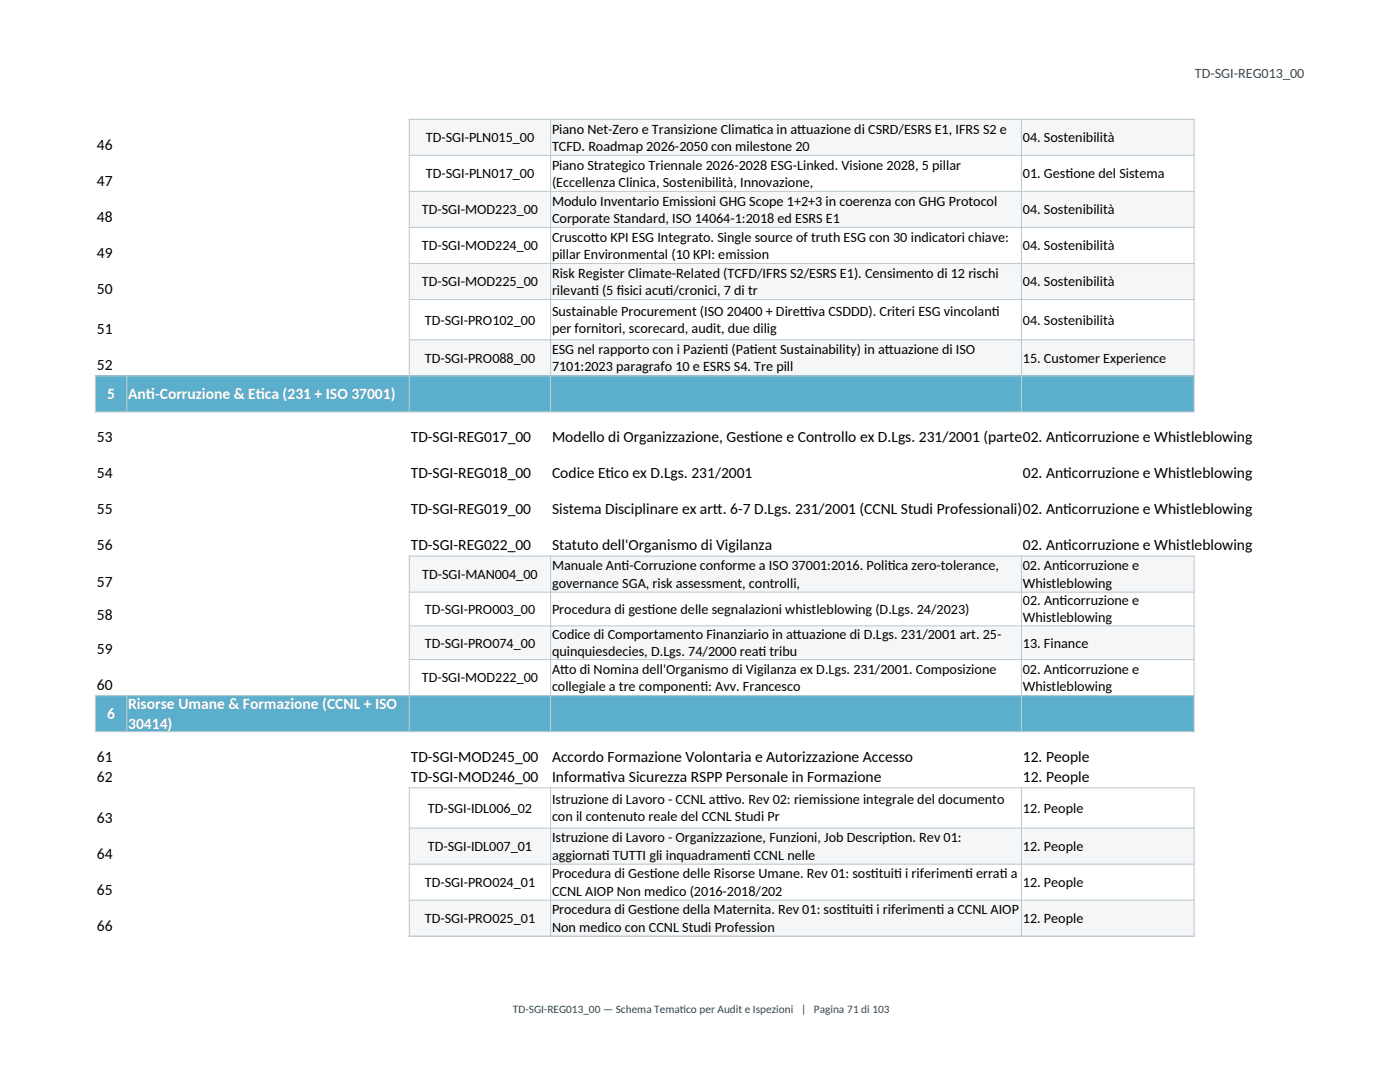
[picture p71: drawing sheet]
<svg xmlns="http://www.w3.org/2000/svg" width="279mm" height="216mm" viewBox="0 0 279 216" stroke-linecap="round" stroke-linejoin="round" font-family="sans-serif">
<defs><g id="words">
<g font-size="3.1">
<text x="19.3" y="29.9">46</text>
<text x="19.3" y="37.1">47</text>
<text x="19.3" y="44.3">48</text>
<text x="19.3" y="51.5">49</text>
<text x="19.3" y="58.6">50</text>
<text x="19.3" y="66.7">51</text>
<text x="19.3" y="73.9">52</text>
<text x="19.3" y="88.3">53</text>
<text x="82" y="88.3">TD-SGI-REG017_00</text>
<text x="110.2" y="88.3">Modello di Organizzazione, Gest</text>
<text x="149.7" y="88.3">ione e Controllo ex D.Lgs. 231/2001 (parte02. Ant</text>
<text x="212.2" y="88.3">icorruzione e Whistleblowing</text>
<text x="19.3" y="95.5">54</text>
<text x="82" y="95.5">TD-SGI-REG018_00</text>
<text x="110.2" y="95.5">Codice Et</text>
<text x="120.9" y="95.5">ico ex D.Lgs. 231/2001</text>
<text x="204.1" y="95.5">02. Ant</text>
<text x="212.2" y="95.5">icorruzione e Whistleblowing</text>
<text x="19.3" y="102.6">55</text>
<text x="82" y="102.6">TD-SGI-REG019_00</text>
<text x="110.2" y="102.6">Sistema Disciplinare ex art</text>
<text x="142.3" y="102.6">t. 6-7 D.Lgs. 231/2001 (CCNL Studi Professionali)02. Ant</text>
<text x="212.2" y="102.6">icorruzione e Whistleblowing</text>
<text x="19.3" y="109.8">56</text>
<text x="82" y="109.8">TD-SGI-REG022_00</text>
<text x="110.2" y="109.8">Statuto dell'Organismo di Vigilanza</text>
<text x="204.1" y="109.8">02. Ant</text>
<text x="212.2" y="109.8">icorruzione e Whistleblowing</text>
<text x="19.3" y="117">57</text>
<text x="19.3" y="123.8">58</text>
<text x="19.3" y="130.5">59</text>
<text x="19.3" y="137.7">60</text>
<text x="19.3" y="152.1">61</text>
<text x="82" y="152.1">TD-SGI-MOD245_00</text>
<text x="110.2" y="152.1">Accordo Formazione Volontaria e Autorizzazione Accesso</text>
<text x="204.1" y="152.1">12. People</text>
<text x="19.3" y="156.1">62</text>
<text x="82" y="156.1">TD-SGI-MOD246_00</text>
<text x="110.2" y="156.1">Informat</text>
<text x="120.2" y="156.1">iva Sicurezza RSPP Personale in Formazione</text>
<text x="204.1" y="156.1">12. People</text>
<text x="19.3" y="164.1">63</text>
<text x="19.3" y="171.3">64</text>
<text x="19.3" y="178.5">65</text>
<text x="19.3" y="185.7">66</text>
</g>
<g font-size="3.1" fill="#fff">
<text x="21.4" y="79.7">5</text>
<text x="25.6" y="79.7">Ant</text>
<text x="29.1" y="79.7">i-Corruzione &amp; Et</text>
<text x="51.1" y="79.7">ica (231 + ISO 37001)</text>
<text x="21.4" y="143.5">6</text>
<text x="25.6" y="141.6">Risorse Umane &amp; Formazione (CCNL + ISO</text>
<text x="25.6" y="145.4">30414)</text>
</g>
<text font-size="2.8" fill="#1b505f" x="238.5" y="15.6">TD-SGI-REG013_00</text>
<g font-size="2.8">
<text x="85" y="28.4">TD-SGI-PLN015_00</text>
<text x="110.2" y="26.7">Piano Net-Zero e Transizione Climat</text>
<text x="150.2" y="26.7">ica in at</text>
<text x="159.1" y="26.7">tuazione di CSRD/ESRS E1, IFRS S2 e</text>
<text x="204.1" y="28.4">04. Sostenibilità</text>
<text x="85" y="35.6">TD-SGI-PLN017_00</text>
<text x="110.2" y="30.1">TCFD. Roadmap 2026-2050 con milestone 20</text>
<text x="110.2" y="33.8">Piano Strategico Triennale 2026-2028 ESG-Linked. Visione 2028, 5 pillar</text>
<text x="204.1" y="35.6">01. Gest</text>
<text x="212.6" y="35.6">ione del Sistema</text>
<text x="110.2" y="37.3">(Eccellenza Clinica, Sostenibilità, Innovazione,</text>
<text x="110.2" y="41">Modulo Inventario Emissioni GHG Scope 1+2+3 in coerenza con GHG Protocol</text>
<text x="84.2" y="42.8">TD-SGI-MOD223_00</text>
<text x="110.2" y="44.5">Corporate Standard, ISO 14064-1:2018 ed ESRS E1</text>
<text x="204.1" y="42.8">04. Sostenibilità</text>
<text x="84.2" y="50">TD-SGI-MOD224_00</text>
<text x="110.2" y="48.2">Cruscot</text>
<text x="110.2" y="51.7">pillar Environmental (10 KPI: emission</text>
<text x="117.9" y="48.2">to KPI ESG Integrato. Single source of truth ESG con 30 indicatori chiave:</text>
<text x="204.1" y="50">04. Sostenibilità</text>
<text x="84.2" y="57.1">TD-SGI-MOD225_00</text>
<text x="110.2" y="55.4">Risk Register Climate-Related (TCFD/IFRS S2/ESRS E1). Censimento di 12 rischi</text>
<text x="110.2" y="58.9">rilevant</text>
<text x="118" y="58.9">i (5 f</text>
<text x="123.1" y="58.9">isici acut</text>
<text x="132.8" y="58.9">i/cronici, 7 di tr</text>
<text x="204.1" y="57.1">04. Sostenibilità</text>
<text x="84.8" y="64.8">TD-SGI-PRO102_00</text>
<text x="110.2" y="63">Sustainable Procurement (ISO 20400 + Diret</text>
<text x="159.6" y="63">t</text>
<text x="159.6" y="63">iva CSDDD). Criteri ESG vincolant</text>
<text x="197.9" y="63">i</text>
<text x="204.1" y="64.8">04. Sostenibilità</text>
<text x="110.2" y="66.5">per fornitori, scorecard, audit, due dilig</text>
<text x="110.2" y="70.7">ESG nel rapporto con i Pazient</text>
<text x="143.8" y="70.7">i (Pat</text>
<text x="149.7" y="70.7">ient Sustainability) in at</text>
<text x="176.6" y="70.7">tuazione di ISO</text>
<text x="84.8" y="72.4">TD-SGI-PRO088_00</text>
<text x="110.2" y="74.1">7101:2023 paragrafo 10 e ESRS S4. Tre pill</text>
<text x="204.1" y="72.4">15. Customer Experience</text>
<text x="110.2" y="113.8">Manuale Ant</text>
<text x="124.1" y="113.8">i-Corruzione conforme a ISO 37001:2016. Polit</text>
<text x="177.2" y="113.8">ica zero-tolerance,</text>
<text x="204.1" y="113.8">02. Ant</text>
<text x="211.5" y="113.8">icorruzione e</text>
<text x="84.3" y="115.5">TD-SGI-MAN004_00</text>
<text x="110.2" y="117.2">governance SGA, risk assessment, controlli,</text>
<text x="204.1" y="117.2">Whistleblowing</text>
<text x="84.8" y="122.5">TD-SGI-PRO003_00</text>
<text x="110.2" y="122.5">Procedura di gest</text>
<text x="129.2" y="122.5">ione delle segnalazioni whistleblowing (D.Lgs. 24/2023)</text>
<text x="204.2" y="120.8">02. Ant</text>
<text x="204.2" y="124.2">Whistleblowing</text>
<text x="211.5" y="120.8">icorruzione e</text>
<text x="84.8" y="129.2">TD-SGI-PRO074_00</text>
<text x="110.2" y="127.5">Codice di Comportamento Finanziario in at</text>
<text x="110.2" y="130.9">quinquiesdecies, D.Lgs. 74/2000 reat</text>
<text x="151.4" y="130.9">i tribu</text>
<text x="158.2" y="127.5">tuazione di D.Lgs. 231/2001 art. 25-</text>
<text x="204.1" y="129.2">13. Finance</text>
<text x="84.2" y="136.2">TD-SGI-MOD222_00</text>
<text x="110.2" y="134.5">At</text>
<text x="110.2" y="137.9">collegiale a tre component</text>
<text x="111.8" y="134.5">to di Nomina dell'Organismo di Vigilanza ex D.Lgs. 231/2001. Composizione</text>
<text x="139.8" y="137.9">i: Avv. Francesco</text>
<text x="204.1" y="134.5">02. Ant</text>
<text x="204.1" y="137.9">Whistleblowing</text>
<text x="211.5" y="134.5">icorruzione e</text>
<text x="110.2" y="160.5">Istruzione di Lavoro - CCNL at</text>
<text x="142.8" y="160.5">t</text>
<text x="142.8" y="160.5">ivo. Rev 02: riemissione integrale del documento</text>
<text x="85.4" y="162.2">TD-SGI-IDL006_02</text>
<text x="110.2" y="163.9">con il contenuto reale del CCNL Studi Pr</text>
<text x="204.1" y="162.2">12. People</text>
<text x="85.4" y="169.8">TD-SGI-IDL007_01</text>
<text x="110.2" y="168.1">Istruzione di Lavoro - Organizzazione, Funzioni, Job Descript</text>
<text x="110.2" y="171.5">aggiornat</text>
<text x="120.1" y="171.5">i TUTTI gli inquadrament</text>
<text x="148.3" y="171.5">i CCNL nelle</text>
<text x="177.6" y="168.1">ion. Rev 01:</text>
<text x="204.1" y="169.8">12. People</text>
<text x="84.8" y="177">TD-SGI-PRO024_01</text>
<text x="110.2" y="175.3">Procedura di Gest</text>
<text x="110.2" y="178.7">CCNL AIOP Non medico (2016-2018/202</text>
<text x="129.7" y="175.3">ione delle Risorse Umane. Rev 01: sost</text>
<text x="173.8" y="175.3">ituit</text>
<text x="178.5" y="175.3">i i riferiment</text>
<text x="192.6" y="175.3">i errat</text>
<text x="199.5" y="175.3">i a</text>
<text x="204.1" y="177">12. People</text>
<text x="84.8" y="184.2">TD-SGI-PRO025_01</text>
<text x="110.2" y="182.5">Procedura di Gest</text>
<text x="110.2" y="185.9">Non medico con CCNL Studi Profession</text>
<text x="129.7" y="182.5">ione della Maternita. Rev 01: sost</text>
<text x="168.1" y="182.5">ituit</text>
<text x="172.7" y="182.5">i i riferiment</text>
<text x="186.9" y="182.5">i a CCNL AIOP</text>
<text x="204.1" y="184.2">12. People</text>
</g>
<g font-size="2.3" fill="#1b505f">
<text x="102.4" y="202">TD-SGI-REG013_00 — Schema Temat</text>
<text x="135.7" y="202">ico per Audit e Ispezioni | Pagina 71 di 103</text>
</g>
</g></defs>
<g fill="#f4f6f8">
<path d="M81.7 23.8h156.6v7.2h-156.6z" fill-rule="evenodd"/>
<path d="M81.7 38.2h156.6v7.2h-156.6z" fill-rule="evenodd"/>
<path d="M81.7 52.6h156.6v7.2h-156.6z" fill-rule="evenodd"/>
<path d="M81.7 67.8h156.6v7.2h-156.6z" fill-rule="evenodd"/>
</g>
<path d="M19 75h219.3v7.2h-219.3z" fill-rule="evenodd" fill="#5bafcc"/>
<g fill="#f4f6f8">
<path d="M81.7 110.9h156.6v7.2h-156.6z" fill-rule="evenodd"/>
<path d="M81.7 124.9h156.6v6.7h-156.6z" fill-rule="evenodd"/>
</g>
<path d="M19 138.8h219.3v7.2h-219.3z" fill-rule="evenodd" fill="#5bafcc"/>
<g fill="#f4f6f8">
<path d="M81.7 165.2h156.6v7.2h-156.6z" fill-rule="evenodd"/>
<path d="M81.7 179.6h156.6v7.2h-156.6z" fill-rule="evenodd"/>
</g>
<g fill="none" stroke="#bfc9d1" stroke-width=".21">
<path d="M81.6 23.8h156.8M81.6 31h156.8M81.6 38.2h156.8M81.7 23.7v58.6M109.9 23.7v58.6M203.9 23.7v58.6M238.3 23.7v58.6M81.6 45.4h156.8M81.6 52.6h156.8M81.6 59.8h156.8M18.9 75h219.5M19 74.9v7.4"/>
<path d="M25.3 74.9v7.4M81.6 67.8h156.8M18.9 82.2h219.5M81.6 111h156.8M81.6 118.2h156.8M81.7 110.9v35.2M109.9 110.9v35.2M203.9 110.9v35.2M238.3 110.9v35.2M18.9 138.8h219.5M19 138.7v7.4M25.3 138.7v7.4"/>
<path d="M81.6 124.9h156.8M81.6 131.6h156.8M18.9 146h219.5M81.6 157.2h156.8M81.7 157.1v29.8M109.9 157.1v29.8M203.9 157.1v29.8M238.3 157.1v29.8M81.6 165.2h156.8M81.6 172.4h156.8M81.6 179.6h156.8M81.6 186.8h156.8"/>
</g>
<use href="#words"/>
</svg>
